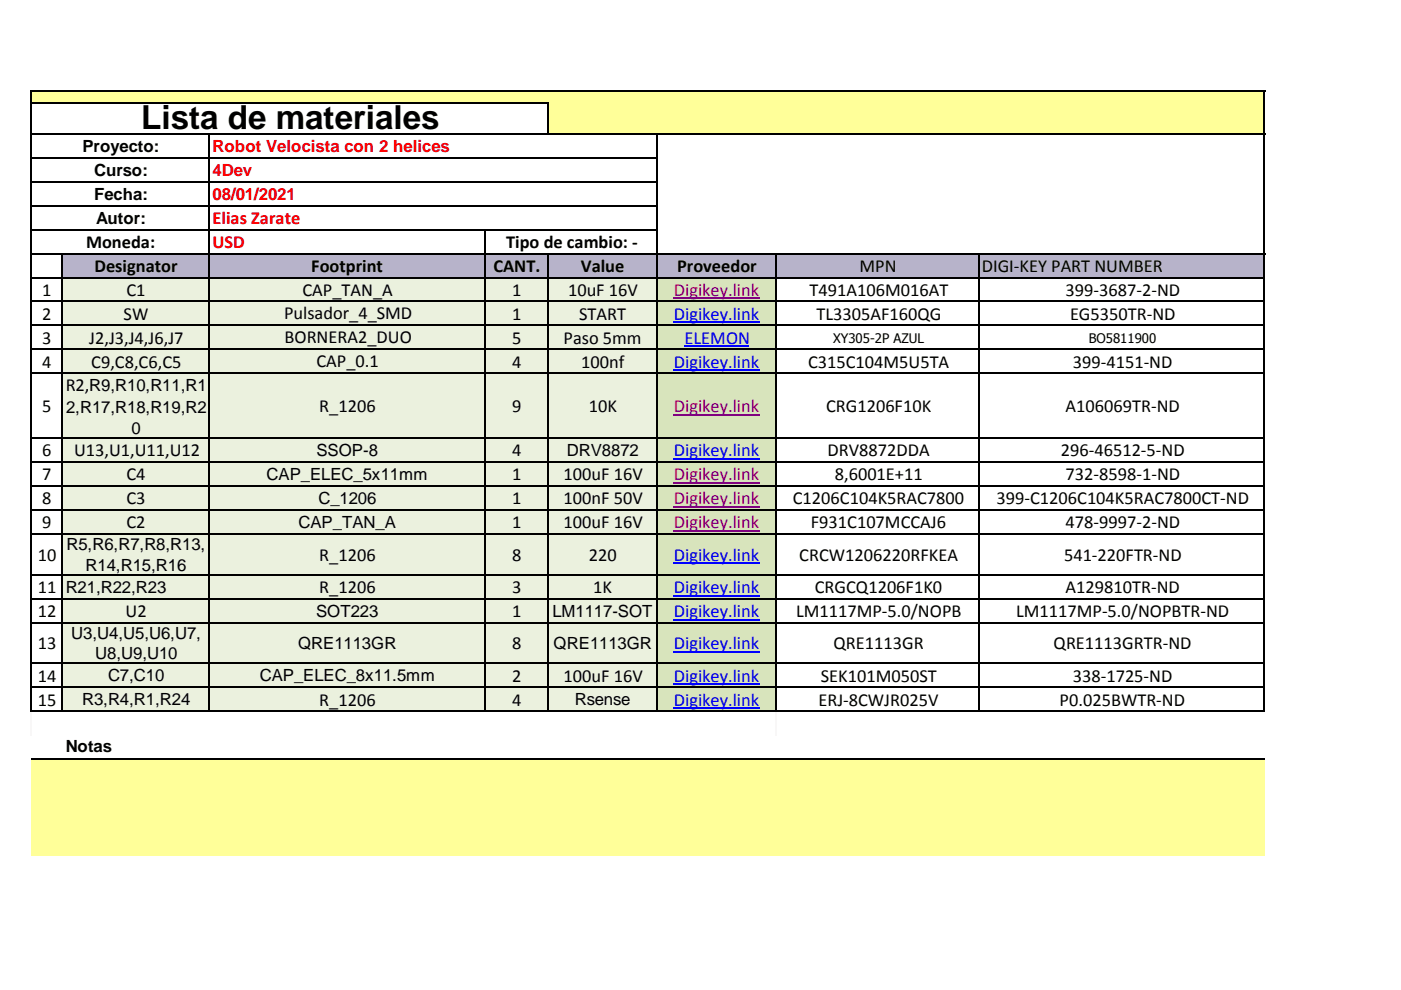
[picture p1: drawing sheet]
<svg xmlns="http://www.w3.org/2000/svg" width="297mm" height="210mm" viewBox="0 0 297 210" stroke-linecap="round" stroke-linejoin="round" font-family="sans-serif">
<defs><g id="words">
<text font-size="7" x="29.9" y="27.4">Lista de materiales</text>
<g font-size="3.9" fill="#f00">
<text x="45.1" y="47.4">Elias Zarate</text>
<text x="45.1" y="52.5">USD</text>
</g>
<g font-size="3.9">
<text x="18.2" y="52.5">Moneda:</text>
<text x="107.3" y="52.5">Tipo de cambio: -</text>
<text x="20" y="57.7">Designator</text>
<text x="66" y="57.7">Footprint</text>
<text x="104.6" y="57.7">CANT.</text>
<text x="123.2" y="57.7">Value</text>
<text x="143.6" y="57.7">Proveedor</text>
<text x="182.2" y="57.6">MPN</text>
<text x="208.1" y="57.6">DIGI-KEY PART NUMBER</text>
<text x="8.9" y="62.7">1</text>
<text x="26.8" y="62.7">C1</text>
<text x="64.1" y="62.7">CAP_TAN_A</text>
<text x="108.6" y="62.7">1</text>
<text x="120.4" y="62.7">10uF 16V</text>
<text x="171.7" y="62.7">T491A106M016AT</text>
<text x="225.9" y="62.7">399-3687-2-ND</text>
<text x="8.9" y="67.8">2</text>
<text x="26.2" y="67.8">SW</text>
<text x="60.2" y="67.7">Pulsador_4_SMD</text>
<text x="108.6" y="67.8">1</text>
<text x="122.8" y="67.8">START</text>
<text x="173.1" y="67.8">TL3305AF160QG</text>
<text x="226.9" y="67.8">EG5350TR-ND</text>
<text x="8.9" y="78">4</text>
<text x="8.9" y="72.9">3</text>
<text x="18.9" y="72.9">J2,J3,J4,J6,J7</text>
<text x="19.3" y="78">C9,C8,C6,C5</text>
<text x="60.3" y="72.8">BORNERA2_DUO</text>
<text x="67.1" y="77.9">CAP_0.1</text>
<text x="108.6" y="72.9">5</text>
<text x="108.6" y="78">4</text>
<text x="119.5" y="72.9">Paso 5mm</text>
<text x="123.2" y="78">100nf</text>
<text x="171.3" y="78">C315C104M5U5TA</text>
<text x="227.5" y="78">399-4151-ND</text>
<text x="13.9" y="83">R2,R9,R10,R11,R1</text>
<text x="8.9" y="87.4">5</text>
<text x="67.7" y="87.4">R_1206</text>
<text x="108.6" y="87.4">9</text>
<text x="124.8" y="87.4">10K</text>
<text x="175.1" y="87.4">CRG1206F10K</text>
<text x="225.9" y="87.4">A106069TR-ND</text>
<text x="8.9" y="96.8">6</text>
<text x="8.9" y="101.9">7</text>
<text x="15.7" y="96.7">U13,U1,U11,U12</text>
<text x="26.8" y="101.9">C4</text>
<text x="108.6" y="96.8">4</text>
<text x="108.6" y="101.9">1</text>
<text x="119.5" y="101.9">100uF 16V</text>
<text x="175.5" y="96.8">DRV8872DDA</text>
<text x="177" y="101.9">8,6001E+11</text>
<text x="224.9" y="96.8">296-46512-5-ND</text>
<text x="225.9" y="101.9">732-8598-1-ND</text>
<text x="8.9" y="106.9">8</text>
<text x="26.8" y="106.9">C3</text>
<text x="108.6" y="106.9">1</text>
<text x="119.5" y="106.9">100nF 50V</text>
<text x="168.1" y="106.9">C1206C104K5RAC7800</text>
<text x="211.3" y="106.9">399-C1206C104K5RAC7800CT-ND</text>
<text x="8.9" y="112">9</text>
<text x="26.8" y="112">C2</text>
<text x="108.6" y="112">1</text>
<text x="119.5" y="112">100uF 16V</text>
<text x="171.9" y="112">F931C107MCCAJ6</text>
<text x="225.9" y="112">478-9997-2-ND</text>
<text x="8" y="118.9">10</text>
<text x="67.7" y="118.9">R_1206</text>
<text x="108.6" y="118.9">8</text>
<text x="124.8" y="118.9">220</text>
<text x="169.5" y="118.9">CRCW1206220RFKEA</text>
<text x="225.6" y="118.9">541-220FTR-ND</text>
<text x="8" y="125.7">11</text>
<text x="67.7" y="125.7">R_1206</text>
<text x="108.6" y="125.7">3</text>
<text x="125.8" y="125.7">1K</text>
<text x="172.8" y="125.7">CRGCQ1206F1K0</text>
<text x="225.9" y="125.7">A129810TR-ND</text>
<text x="8" y="130.8">12</text>
<text x="26.6" y="130.8">U2</text>
<text x="108.6" y="130.8">1</text>
<text x="168.8" y="130.8">LM1117MP-5.0/NOPB</text>
<text x="215.4" y="130.8">LM1117MP-5.0/NOPBTR-ND</text>
<text x="8" y="137.7">13</text>
<text x="108.6" y="137.7">8</text>
<text x="176.7" y="137.7">QRE1113GR</text>
<text x="223.4" y="137.7">QRE1113GRTR-ND</text>
<text x="8" y="149.6">15</text>
<text x="8" y="144.5">14</text>
<text x="67.7" y="149.6">R_1206</text>
<text x="108.6" y="144.5">2</text>
<text x="108.6" y="149.6">4</text>
<text x="119.5" y="144.5">100uF 16V</text>
<text x="173.5" y="149.6">ERJ-8CWJR025V</text>
<text x="174" y="144.5">SEK101M050ST</text>
<text x="224.7" y="149.6">P0.025BWTR-ND</text>
<text x="227.5" y="144.5">338-1725-ND</text>
</g>
<g font-size="3.9" fill="#800080">
<text x="142.9" y="62.7">Digikey.link</text>
<text x="142.9" y="87.4">Digikey.link</text>
<text x="142.9" y="101.9">Digikey.link</text>
<text x="142.9" y="106.9">Digikey.link</text>
<text x="142.9" y="112">Digikey.link</text>
</g>
<g font-size="3.9" fill="#00f">
<text x="142.9" y="67.8">Digikey.link</text>
<text x="142.9" y="78">Digikey.link</text>
<text x="145.2" y="72.9">ELEMON</text>
<text x="142.9" y="96.8">Digikey.link</text>
<text x="142.9" y="118.9">Digikey.link</text>
<text x="142.9" y="125.7">Digikey.link</text>
<text x="142.9" y="130.8">Digikey.link</text>
<text x="142.9" y="137.7">Digikey.link</text>
<text x="142.9" y="144.5">Digikey.link</text>
<text x="142.9" y="149.6">Digikey.link</text>
</g>
<g font-size="3.6">
<text x="17.5" y="32.2">Proyecto:</text>
<text x="19.9" y="37.3">Curso:</text>
<text x="19.9" y="42.3">Fecha:</text>
<text x="20.4" y="47.4">Autor:</text>
<text x="14" y="87.6">2,R17,R18,R19,R2</text>
<text x="27.9" y="92">0</text>
<text x="56.5" y="101.8">CAP_ELEC_5x11mm</text>
<text x="67.1" y="96.7">SSOP-8</text>
<text x="120.2" y="96.7">DRV8872</text>
<text x="67.5" y="106.8">C_1206</text>
<text x="63.3" y="111.9">CAP_TAN_A</text>
<text x="14.1" y="116.6">R5,R6,R7,R8,R13,</text>
<text x="13.9" y="125.6">R21,R22,R23</text>
<text x="18.2" y="121">R14,R15,R16</text>
<text x="67" y="130.7">SOT223</text>
<text x="117.1" y="130.7">LM1117-SOT</text>
<text x="15.1" y="135.4">U3,U4,U5,U6,U7,</text>
<text x="63.2" y="137.6">QRE1113GR</text>
<text x="117.4" y="137.6">QRE1113GR</text>
<text x="20.2" y="139.8">U8,U9,U10</text>
<text x="17.4" y="149.5">R3,R4,R1,R24</text>
<text x="22.9" y="144.4">C7,C10</text>
<text x="55.1" y="144.4">CAP_ELEC_8x11.5mm</text>
<text x="121.9" y="149.5">Rsense</text>
<text x="13.9" y="159.4">Notas</text>
</g>
<g font-size="3.6" fill="#f00">
<text x="45.1" y="32.2">Robot Velocista con 2 helices</text>
<text x="45.1" y="37.3">4Dev</text>
<text x="45.1" y="42.3">08/01/2021</text>
</g>
<g font-size="2.8">
<text x="176.7" y="72.6">XY305-2P AZUL</text>
<text x="230.8" y="72.6">BO5811900</text>
</g>
</g></defs>
<g fill="#ff9">
<path d="M6.7 19.4h261.5v2.4h-261.5z"/>
<path d="M116.2 21.8h152v6.6h-152z"/>
</g>
<path d="M44.4 28.4h95v5.1h-95z" fill="#fff"/>
<path d="M13.2 53.8h255v5.1h-255z" fill="#b7b3ca"/>
<g fill="#ebf1de">
<path d="M13.2 58.8h31.3v5.2h-31.3z"/>
<path d="M44.4 58.8h58.5v5.2h-58.5z"/>
<path d="M102.8 58.8h36.6v5.2h-36.6z"/>
</g>
<path d="M139.3 58.8h25.4v5.2h-25.4z" fill="#d8e4bc"/>
<g fill="#ebf1de">
<path d="M13.2 63.9h31.3v5.2h-31.3z"/>
<path d="M44.4 63.9h58.5v5.2h-58.5z"/>
<path d="M102.8 63.9h36.6v5.2h-36.6z"/>
</g>
<path d="M139.3 63.9h25.4v5.2h-25.4z" fill="#d8e4bc"/>
<g fill="#ebf1de">
<path d="M13.2 69h31.3v5.2h-31.3z"/>
<path d="M44.4 69h58.5v5.2h-58.5z"/>
<path d="M102.8 69h36.6v5.2h-36.6z"/>
</g>
<path d="M139.3 69h25.4v5.2h-25.4z" fill="#d8e4bc"/>
<g fill="#ebf1de">
<path d="M13.2 74.1h31.3v5.1h-31.3z"/>
<path d="M44.4 74.1h58.5v5.1h-58.5z"/>
<path d="M102.8 74.1h36.6v5.1h-36.6z"/>
</g>
<path d="M139.3 74.1h25.4v5.1h-25.4z" fill="#d8e4bc"/>
<g fill="#ebf1de">
<path d="M13.2 79.2h31.3v13.8h-31.3z"/>
<path d="M44.4 79.2h58.5v13.8h-58.5z"/>
<path d="M102.8 79.2h36.6v13.8h-36.6z"/>
</g>
<path d="M139.3 79.2h25.4v13.8h-25.4z" fill="#d8e4bc"/>
<g fill="#ebf1de">
<path d="M13.2 92.9h31.3v5.1h-31.3z"/>
<path d="M44.4 92.9h95v5.1h-95z"/>
</g>
<path d="M139.3 92.9h25.4v5.1h-25.4z" fill="#d8e4bc"/>
<path d="M13.2 98h126.2v5.1h-126.2z" fill="#ebf1de"/>
<path d="M139.3 98h25.4v5.1h-25.4z" fill="#d8e4bc"/>
<path d="M13.2 103h126.2v5.2h-126.2z" fill="#ebf1de"/>
<path d="M139.3 103h25.4v5.2h-25.4z" fill="#d8e4bc"/>
<path d="M13.2 108.1h126.2v5.2h-126.2z" fill="#ebf1de"/>
<path d="M139.3 108.1h25.4v5.2h-25.4z" fill="#d8e4bc"/>
<path d="M13.2 113.2h126.2v8.7h-126.2z" fill="#ebf1de"/>
<path d="M139.3 113.2h25.4v8.7h-25.4z" fill="#d8e4bc"/>
<path d="M13.2 121.8h126.2v5.2h-126.2z" fill="#ebf1de"/>
<path d="M139.3 121.8h25.4v5.2h-25.4z" fill="#d8e4bc"/>
<path d="M13.2 126.9h126.2v5.2h-126.2z" fill="#ebf1de"/>
<path d="M139.3 126.9h25.4v5.2h-25.4z" fill="#d8e4bc"/>
<path d="M13.2 132h126.2v8.7h-126.2z" fill="#ebf1de"/>
<path d="M139.3 132h25.4v8.7h-25.4z" fill="#d8e4bc"/>
<path d="M13.2 140.6h126.2v5.2h-126.2z" fill="#ebf1de"/>
<path d="M139.3 140.6h25.4v5.2h-25.4z" fill="#d8e4bc"/>
<path d="M13.2 145.7h126.2v5.2h-126.2z" fill="#ebf1de"/>
<path d="M139.3 145.7h25.4v5.2h-25.4z" fill="#d8e4bc"/>
<path d="M6.7 161h261.5v20.4h-261.5z" fill="#ff9"/>
<path d="M142.9 63.3h18.3M142.9 87.9h18.3M142.9 102.4h18.3M142.9 107.5h18.3M142.9 112.6h18.3" fill="none" stroke="#800080" stroke-width=".25"/>
<path d="M142.9 68.4h18.3M142.9 78.5h18.3M145.2 73.4h13.7M142.9 97.3h18.3M142.9 119.4h18.3M142.9 126.3h18.3M142.9 131.4h18.3M142.9 138.2h18.3M142.9 145.1h18.3M142.9 150.2h18.3" fill="none" stroke="#00f" stroke-width=".25"/>
<g fill="none" stroke="#000" stroke-width=".34">
<path d="M6.6 19v132M6.7 19.2h261.6M268.1 19.4v131.6M6.7 21.8h109.7M6.7 28.4h261.6M6.7 33.4h132.8M6.7 38.5h132.8M44.4 28.5v122.5M116.2 21.9v6.6M139.3 28.5v122.5M6.7 58.8h6.4M6.7 43.6h132.8"/>
<path d="M6.7 48.7h132.8M6.7 53.8h261.6M13.2 53.9v96.7M13.4 58.8h254.9M102.8 48.9v102.1M116.2 53.9v97.1M164.6 53.9v97.1M207.5 53.9v97.1M6.7 63.9h6.4M6.7 69h6.4M6.7 74.1h6.4M6.7 79.2h6.4"/>
<path d="M13.4 63.9h254.9M13.4 69h254.9M13.4 74.1h254.9M13.4 79.2h254.9M6.7 92.9h6.4M6.7 98h6.4M13.4 92.9h254.9M13.4 98h254.9M6.7 103h6.4M6.7 108.1h6.4M6.7 113.2h6.4M13.4 103h254.9"/>
<path d="M13.4 108.1h254.9M13.4 113.2h254.9M6.7 121.8h6.4M6.7 126.9h6.4M6.7 132h6.4M13.4 121.8h254.9M13.4 126.9h254.9M13.4 132h254.9M6.7 140.6h6.4M6.7 145.7h6.4M6.7 150.8h261.6M13.4 140.6h254.9"/>
<path d="M13.4 145.7h254.9M6.6 161h261.6"/>
</g>
<path d="M6.6 151v5M164.6 151v5" fill="none" stroke="#f7f7f7" stroke-width=".34"/>
<use href="#words"/>
</svg>
